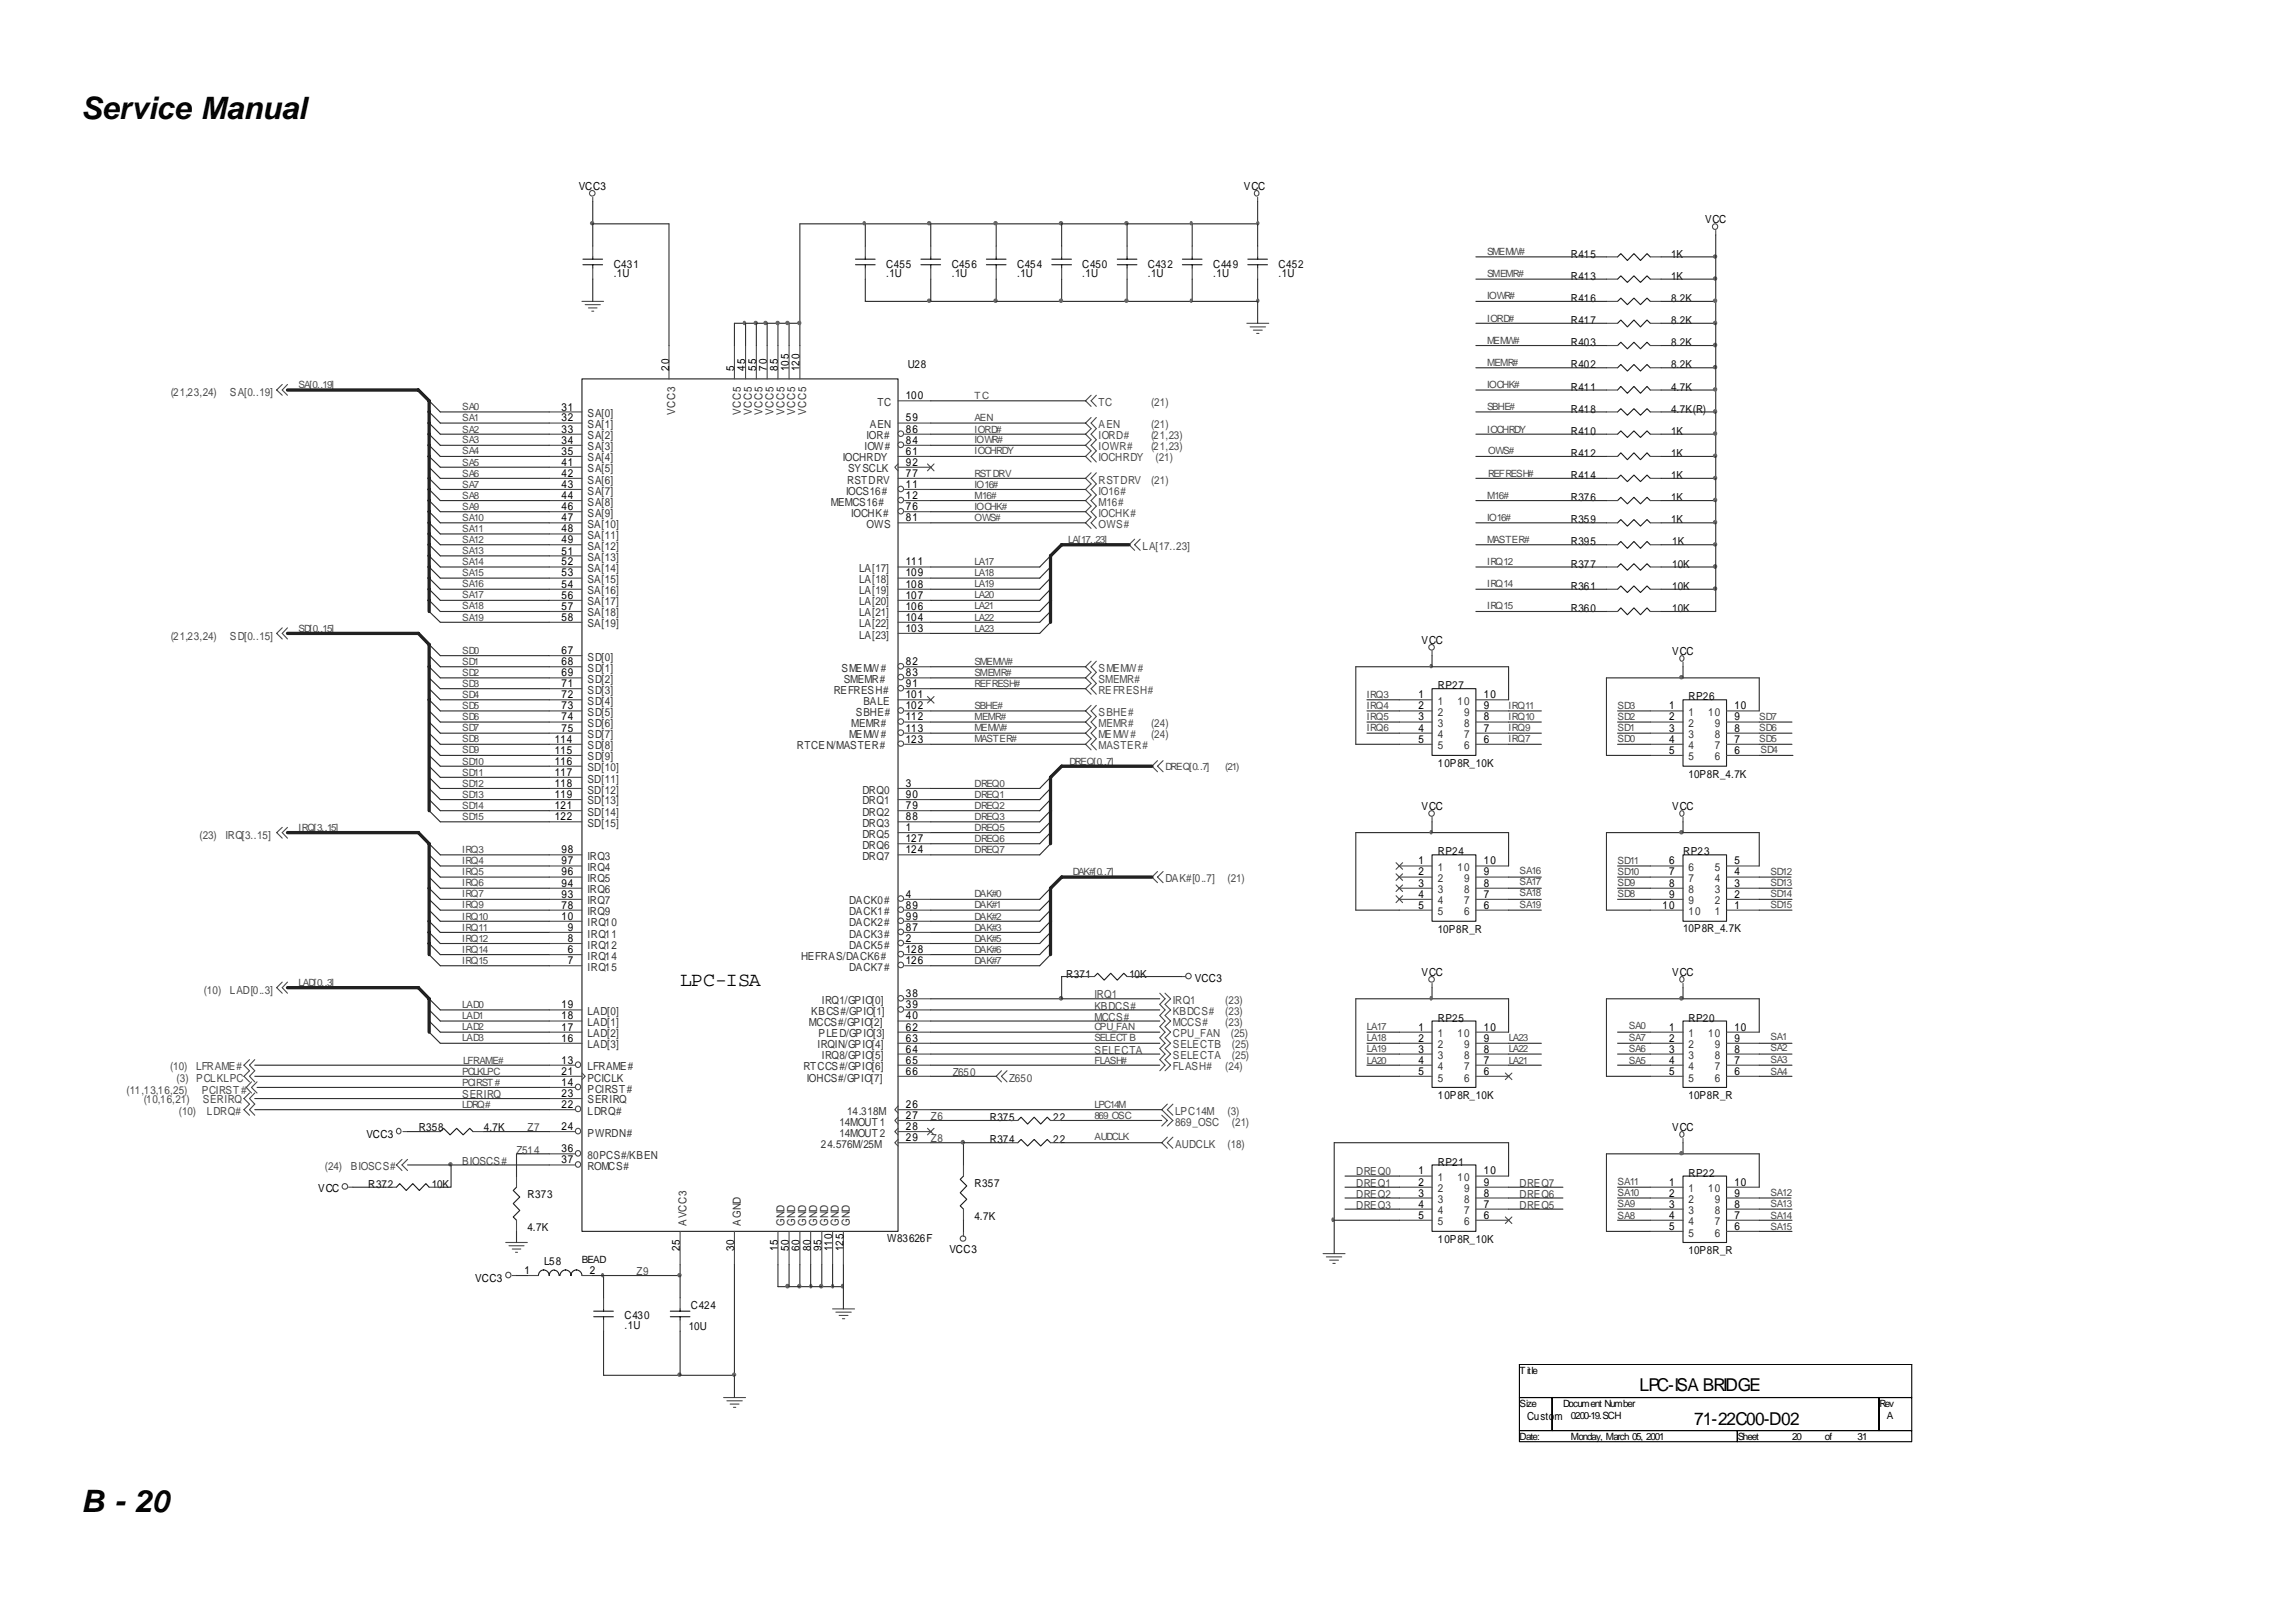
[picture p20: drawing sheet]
<svg xmlns="http://www.w3.org/2000/svg" width="297mm" height="210mm" viewBox="0 0 297 210" stroke-linecap="round" stroke-linejoin="round" font-family="sans-serif">
<defs><g id="words">
<g font-size="4">
<text x="10.5" y="15.4">Service Manual</text>
<text x="10.5" y="195.6">B - 20</text>
</g>
<text font-size="2.6" x="88" y="127.6">LPC-ISA</text>
<g font-size="2.3">
<text x="209.3" y="176.1">ÂÅ¤Ñ ¹q ¸£</text>
<text x="212.1" y="180.1">LPC-ISA BRIDGE</text>
<text x="219.2" y="184.4">71-22C00-D02</text>
</g>
<g font-size="1.4">
<text x="74.9" y="24.6">VCC3</text>
<text x="160.9" y="24.6">VCC</text>
<text x="220.6" y="28.9">VCC</text>
<text x="72.6" y="53.1">31</text>
<text x="86.6" y="48.1" transform="rotate(-90 86.6 48.1)">20</text>
<text x="95" y="48.1" transform="rotate(-90 95 48.1)">5</text>
<text x="96.4" y="48.1" transform="rotate(-90 96.4 48.1)">45</text>
<text x="97.8" y="48.1" transform="rotate(-90 97.8 48.1)">55</text>
<text x="99.2" y="48.1" transform="rotate(-90 99.2 48.1)">70</text>
<text x="100.6" y="48.1" transform="rotate(-90 100.6 48.1)">85</text>
<text x="102" y="48.1" transform="rotate(-90 102 48.1)">105</text>
<text x="103.4" y="48.1" transform="rotate(-90 103.4 48.1)">120</text>
<text x="117.2" y="51.7">100</text>
<text x="72.6" y="54.5">32</text>
<text x="72.6" y="56">33</text>
<text x="72.6" y="57.4">34</text>
<text x="72.6" y="58.9">35</text>
<text x="117.2" y="54.5">59</text>
<text x="117.2" y="56">86</text>
<text x="117.2" y="57.4">84</text>
<text x="117.2" y="58.9">61</text>
<text x="72.6" y="60.3">41</text>
<text x="72.6" y="61.7">42</text>
<text x="72.6" y="63.1">43</text>
<text x="72.6" y="64.6">44</text>
<text x="117.2" y="60.3">92</text>
<text x="117.2" y="61.7">77</text>
<text x="117.2" y="63.1">11</text>
<text x="117.2" y="64.6">12</text>
<text x="72.6" y="66">46</text>
<text x="72.6" y="67.4">47</text>
<text x="72.6" y="68.9">48</text>
<text x="72.6" y="70.3">49</text>
<text x="72.6" y="71.8">51</text>
<text x="117.2" y="66">76</text>
<text x="117.2" y="67.4">81</text>
<text x="72.6" y="73.2">52</text>
<text x="72.6" y="74.6">53</text>
<text x="72.6" y="76">54</text>
<text x="72.6" y="77.5">56</text>
<text x="117.2" y="73.2">111</text>
<text x="117.2" y="74.6">109</text>
<text x="117.2" y="76">108</text>
<text x="117.2" y="77.5">107</text>
<text x="72.6" y="78.9">57</text>
<text x="72.6" y="80.4">58</text>
<text x="117.2" y="78.9">106</text>
<text x="117.2" y="80.4">104</text>
<text x="117.2" y="81.8">103</text>
<text x="183.9" y="83.4">VCC</text>
<text x="72.6" y="84.6">67</text>
<text x="72.6" y="86.1">68</text>
<text x="72.6" y="87.5">69</text>
<text x="72.6" y="88.9">71</text>
<text x="117.2" y="86.1">82</text>
<text x="117.2" y="87.5">83</text>
<text x="117.2" y="88.9">91</text>
<text x="216.3" y="84.8">VCC</text>
<text x="72.6" y="90.4">72</text>
<text x="72.6" y="91.8">73</text>
<text x="72.6" y="93.2">74</text>
<text x="72.6" y="94.7">75</text>
<text x="117.2" y="90.4">101</text>
<text x="117.2" y="91.8">102</text>
<text x="117.2" y="93.2">112</text>
<text x="117.2" y="94.7">113</text>
<text x="183.5" y="90.4">1</text>
<text x="183.5" y="91.8">2</text>
<text x="183.5" y="93.2">3</text>
<text x="183.5" y="94.7">4</text>
<text x="192" y="90.4">10</text>
<text x="192" y="91.8">9</text>
<text x="192" y="93.2">8</text>
<text x="192" y="94.7">7</text>
<text x="215.9" y="91.8">1</text>
<text x="215.9" y="93.2">2</text>
<text x="215.9" y="94.7">3</text>
<text x="224.4" y="91.8">10</text>
<text x="224.4" y="93.2">9</text>
<text x="224.4" y="94.7">8</text>
<text x="71.8" y="96.1">114</text>
<text x="71.8" y="97.5">115</text>
<text x="71.8" y="99">116</text>
<text x="71.8" y="100.4">117</text>
<text x="71.8" y="101.8">118</text>
<text x="117.2" y="96.1">123</text>
<text x="117.2" y="101.8">3</text>
<text x="183.5" y="96.1">5</text>
<text x="192" y="96.1">6</text>
<text x="215.9" y="96.1">4</text>
<text x="215.9" y="97.5">5</text>
<text x="224.4" y="96.1">7</text>
<text x="224.4" y="97.5">6</text>
<text x="71.8" y="103.3">119</text>
<text x="71.8" y="104.7">121</text>
<text x="71.8" y="106.1">122</text>
<text x="117.2" y="103.3">90</text>
<text x="117.2" y="104.7">79</text>
<text x="117.2" y="106.1">88</text>
<text x="117.2" y="107.6">1</text>
<text x="183.9" y="104.8">VCC</text>
<text x="216.3" y="104.8">VCC</text>
<text x="72.6" y="110.4">98</text>
<text x="72.6" y="111.9">97</text>
<text x="72.6" y="113.3">96</text>
<text x="117.2" y="109">127</text>
<text x="117.2" y="110.4">124</text>
<text x="183.5" y="111.9">1</text>
<text x="183.5" y="113.3">2</text>
<text x="192" y="111.9">10</text>
<text x="192" y="113.3">9</text>
<text x="215.9" y="113.3">7</text>
<text x="215.9" y="111.9">6</text>
<text x="224.4" y="113.3">4</text>
<text x="224.4" y="111.9">5</text>
<text x="72.6" y="114.7">94</text>
<text x="72.6" y="116.2">93</text>
<text x="72.6" y="117.6">78</text>
<text x="72.6" y="119">10</text>
<text x="117.2" y="116.2">4</text>
<text x="117.2" y="117.6">89</text>
<text x="117.2" y="119">99</text>
<text x="183.5" y="114.7">3</text>
<text x="183.5" y="116.2">4</text>
<text x="183.5" y="117.6">5</text>
<text x="192" y="114.7">8</text>
<text x="192" y="116.2">7</text>
<text x="192" y="117.6">6</text>
<text x="215.1" y="117.6">10</text>
<text x="215.9" y="116.2">9</text>
<text x="215.9" y="114.7">8</text>
<text x="224.4" y="117.6">1</text>
<text x="224.4" y="116.2">2</text>
<text x="224.4" y="114.7">3</text>
<text x="73.5" y="120.4">9</text>
<text x="73.5" y="121.9">8</text>
<text x="73.5" y="123.3">6</text>
<text x="73.5" y="124.8">7</text>
<text x="117.2" y="120.4">87</text>
<text x="117.2" y="121.9">2</text>
<text x="117.2" y="123.3">128</text>
<text x="117.2" y="124.8">126</text>
<text x="72.6" y="130.5">19</text>
<text x="72.6" y="131.9">18</text>
<text x="117.2" y="131.9">40</text>
<text x="117.2" y="130.5">39</text>
<text x="117.2" y="129">38</text>
<text x="154.6" y="127">VCC3</text>
<text x="183.9" y="126.3">VCC</text>
<text x="216.3" y="126.3">VCC</text>
<text x="72.6" y="133.4">17</text>
<text x="72.6" y="134.8">16</text>
<text x="72.6" y="137.7">13</text>
<text x="117.2" y="133.4">62</text>
<text x="117.2" y="134.8">63</text>
<text x="117.2" y="136.2">64</text>
<text x="117.2" y="137.7">65</text>
<text x="183.5" y="133.4">1</text>
<text x="183.5" y="134.8">2</text>
<text x="183.5" y="136.2">3</text>
<text x="183.5" y="137.7">4</text>
<text x="192" y="133.4">10</text>
<text x="192" y="134.8">9</text>
<text x="192" y="136.2">8</text>
<text x="192" y="137.7">7</text>
<text x="215.9" y="133.4">1</text>
<text x="215.9" y="134.8">2</text>
<text x="215.9" y="136.2">3</text>
<text x="215.9" y="137.7">4</text>
<text x="224.4" y="133.4">10</text>
<text x="224.4" y="134.8">9</text>
<text x="224.4" y="136.2">8</text>
<text x="224.4" y="137.7">7</text>
<text x="72.6" y="139.1">21</text>
<text x="72.6" y="140.5">14</text>
<text x="72.6" y="142">23</text>
<text x="72.6" y="143.4">22</text>
<text x="117.2" y="143.4">26</text>
<text x="117.2" y="139.1">66</text>
<text x="183.5" y="139.1">5</text>
<text x="192" y="139.1">6</text>
<text x="215.9" y="139.1">5</text>
<text x="224.4" y="139.1">6</text>
<text x="47.4" y="147.2">VCC3</text>
<text x="72.6" y="146.3">24</text>
<text x="72.6" y="149.1">36</text>
<text x="117.2" y="147.7">29</text>
<text x="117.2" y="146.3">28</text>
<text x="117.2" y="144.8">27</text>
<text x="216.3" y="146.4">VCC</text>
<text x="41.2" y="154.3">VCC</text>
<text x="72.6" y="150.5">37</text>
<text x="183.5" y="152">1</text>
<text x="183.5" y="153.4">2</text>
<text x="183.5" y="154.9">3</text>
<text x="192" y="152">10</text>
<text x="192" y="153.4">9</text>
<text x="192" y="154.9">8</text>
<text x="215.9" y="153.4">1</text>
<text x="215.9" y="154.9">2</text>
<text x="224.4" y="153.4">10</text>
<text x="224.4" y="154.9">9</text>
<text x="87.9" y="161.9" transform="rotate(-90 87.9 161.9)">25</text>
<text x="95" y="161.9" transform="rotate(-90 95 161.9)">30</text>
<text x="100.6" y="161.9" transform="rotate(-90 100.6 161.9)">15</text>
<text x="102" y="161.9" transform="rotate(-90 102 161.9)">50</text>
<text x="103.4" y="161.9" transform="rotate(-90 103.4 161.9)">60</text>
<text x="104.9" y="161.9" transform="rotate(-90 104.9 161.9)">80</text>
<text x="106.3" y="161.9" transform="rotate(-90 106.3 161.9)">95</text>
<text x="107.7" y="161.9" transform="rotate(-90 107.7 161.9)">110</text>
<text x="109.1" y="161.9" transform="rotate(-90 109.1 161.9)">125</text>
<text x="183.5" y="156.3">4</text>
<text x="183.5" y="157.7">5</text>
<text x="192" y="156.3">7</text>
<text x="192" y="157.7">6</text>
<text x="215.9" y="156.3">3</text>
<text x="215.9" y="157.7">4</text>
<text x="215.9" y="159.1">5</text>
<text x="224.4" y="156.3">8</text>
<text x="224.4" y="157.7">7</text>
<text x="224.4" y="159.1">6</text>
<text x="61.5" y="165.9">VCC3</text>
<text x="67.8" y="164.9">1</text>
<text x="76.3" y="164.9">2</text>
<text x="122.8" y="162.1">VCC3</text>
<text x="197.6" y="183.8">Custom</text>
</g>
<g font-size="1.4" fill="#0d0d0d">
<text x="79.4" y="34.6">C431</text>
<text x="79.4" y="35.9">.1U</text>
<text x="114.7" y="34.6">C455</text>
<text x="114.7" y="35.9">.1U</text>
<text x="123.1" y="34.6">C456</text>
<text x="123.1" y="35.9">.1U</text>
<text x="131.6" y="34.6">C454</text>
<text x="131.6" y="35.9">.1U</text>
<text x="140" y="34.6">C450</text>
<text x="140" y="35.9">.1U</text>
<text x="148.5" y="34.6">C432</text>
<text x="148.5" y="35.9">.1U</text>
<text x="157" y="34.6">C449</text>
<text x="157" y="35.9">.1U</text>
<text x="165.4" y="34.6">C452</text>
<text x="165.4" y="35.9">.1U</text>
<text x="203.2" y="33.3">R415</text>
<text x="216.2" y="33.3">1K</text>
<text x="203.2" y="36.2">R413</text>
<text x="203.2" y="39.1">R416</text>
<text x="203.2" y="42">R417</text>
<text x="216.2" y="36.2">1K</text>
<text x="216.2" y="39.1">8.2K</text>
<text x="216.2" y="42">8.2K</text>
<text x="117.5" y="47.7">U28</text>
<text x="203.2" y="44.8">R403</text>
<text x="203.2" y="47.7">R402</text>
<text x="216.2" y="44.8">8.2K</text>
<text x="216.2" y="47.7">8.2K</text>
<text x="203.2" y="50.6">R411</text>
<text x="203.2" y="53.4">R418</text>
<text x="216.2" y="50.6">4.7K</text>
<text x="216.2" y="53.4">4.7K(R)</text>
<text x="203.2" y="56.3">R410</text>
<text x="203.2" y="59.1">R412</text>
<text x="216.2" y="56.3">1K</text>
<text x="216.2" y="59.1">1K</text>
<text x="203.2" y="62">R414</text>
<text x="203.2" y="64.9">R376</text>
<text x="216.2" y="62">1K</text>
<text x="216.2" y="64.9">1K</text>
<text x="203.2" y="67.7">R359</text>
<text x="203.2" y="70.6">R395</text>
<text x="216.2" y="67.7">1K</text>
<text x="216.3" y="70.6">1K</text>
<text x="203.2" y="73.5">R377</text>
<text x="203.2" y="76.3">R361</text>
<text x="216.3" y="73.5">10K</text>
<text x="216.3" y="76.3">10K</text>
<text x="203.2" y="79.2">R360</text>
<text x="216.3" y="79.2">10K</text>
<text x="186" y="89.2">RP27</text>
<text x="218.5" y="90.6">RP26</text>
<text x="186" y="99.2">10P8R_10K</text>
<text x="218.5" y="100.7">10P8R_4.7K</text>
<text x="186" y="110.7">RP24</text>
<text x="217.7" y="110.6">RP23</text>
<text x="186" y="120.7">10P8R_R</text>
<text x="217.7" y="120.6">10P8R_4.7K</text>
<text x="137.9" y="126.5">R371</text>
<text x="146.1" y="126.5">10K</text>
<text x="186" y="132.2">RP25</text>
<text x="218.5" y="132.2">RP20</text>
<text x="186" y="142.2">10P8R_10K</text>
<text x="218.5" y="142.2">10P8R_R</text>
<text x="54.2" y="146.4">R358</text>
<text x="62.6" y="146.4">4.7K</text>
<text x="128" y="145.1">R375</text>
<text x="128" y="148">R374</text>
<text x="136.3" y="145.1">22</text>
<text x="136.3" y="148">22</text>
<text x="47.6" y="153.7">R372</text>
<text x="55.9" y="153.7">10K</text>
<text x="68.3" y="155">R373</text>
<text x="126.1" y="153.6">R357</text>
<text x="186" y="150.8">RP21</text>
<text x="218.5" y="152.3">RP22</text>
<text x="68.3" y="159.3">4.7K</text>
<text x="114.8" y="160.7">W83626F</text>
<text x="126.1" y="157.9">4.7K</text>
<text x="186" y="160.9">10P8R_10K</text>
<text x="70.4" y="163.8">L58</text>
<text x="218.5" y="162.3">10P8R_R</text>
<text x="80.8" y="170.7">C430</text>
<text x="80.8" y="172">.1U</text>
<text x="89.1" y="172.2">10U</text>
<text x="89.4" y="169.3">C424</text>
</g>
<g font-size="1.4" fill="#4a4a4a">
<text x="22.1" y="51.3">(21,23,24)</text>
<text x="29.7" y="51.3">SA[0..19]</text>
<text x="142.1" y="52.5">TC</text>
<text x="148.9" y="52.5">(21)</text>
<text x="142.1" y="58.3">IOWR#</text>
<text x="142.1" y="55.4">AEN</text>
<text x="142.1" y="59.7">IOCHRDY</text>
<text x="142.1" y="56.9">IORD#</text>
<text x="148.9" y="55.4">(21)</text>
<text x="148.9" y="56.9">(21,23)</text>
<text x="148.9" y="58.3">(21,23)</text>
<text x="149.5" y="59.7">(21)</text>
<text x="142.1" y="62.6">RSTDRV</text>
<text x="142.1" y="65.5">M16#</text>
<text x="142.1" y="64">IO16#</text>
<text x="148.9" y="62.6">(21)</text>
<text x="142.1" y="66.9">IOCHK#</text>
<text x="142.1" y="68.3">OWS#</text>
<text x="147.8" y="71.2">LA[17..23]</text>
<text x="22.1" y="82.8">(21,23,24)</text>
<text x="29.7" y="82.8">SD[0..15]</text>
<text x="142.1" y="89.8">REFRESH#</text>
<text x="142.1" y="88.4">SMEMR#</text>
<text x="142.1" y="86.9">SMEMW#</text>
<text x="142.1" y="95.5">MEMW#</text>
<text x="142.1" y="94.1">MEMR#</text>
<text x="142.1" y="92.7">SBHE#</text>
<text x="148.9" y="95.5">(24)</text>
<text x="148.9" y="94.1">(24)</text>
<text x="142.1" y="97">MASTER#</text>
<text x="25.8" y="108.5">(23)</text>
<text x="29.2" y="108.5">IRQ[3..15]</text>
<text x="150.8" y="114.1">DAK#[0..7]</text>
<text x="158.8" y="114.1">(21)</text>
<text x="26.4" y="128.6">(10)</text>
<text x="29.7" y="128.6">LAD[0..3]</text>
<text x="141.6" y="129.2">IRQ1</text>
<text x="141.6" y="130.6">KBDCS#</text>
<text x="151.7" y="129.9">IRQ1</text>
<text x="151.7" y="131.4">KBDCS#</text>
<text x="158.5" y="129.9">(23)</text>
<text x="158.5" y="131.4">(23)</text>
<text x="141.6" y="132.1">MCCS#</text>
<text x="141.6" y="136.4">SELECTA</text>
<text x="151.7" y="132.8">MCCS#</text>
<text x="151.7" y="135.6">SELECTB</text>
<text x="151.7" y="134.2">CPU_FAN</text>
<text x="151.7" y="137.1">SELECTA</text>
<text x="158.5" y="132.8">(23)</text>
<text x="159.2" y="134.2">(25)</text>
<text x="159.4" y="135.6">(25)</text>
<text x="159.4" y="137.1">(25)</text>
<text x="16.4" y="141.5">(11,13,16,25)</text>
<text x="18.6" y="142.8">(10,16,21)</text>
<text x="22" y="138.5">(10)</text>
<text x="22.8" y="140">(3) PCLKLPC</text>
<text x="25.4" y="138.5">LFRAME#</text>
<text x="26.1" y="141.5">PCIRST#</text>
<text x="26.2" y="142.8">SERIRQ</text>
<text x="59.8" y="142.1">SERIRQ</text>
<text x="123.3" y="139.2">Z650</text>
<text x="130.6" y="140">Z650</text>
<text x="151.7" y="138.5">FLASH#</text>
<text x="158.5" y="138.5">(24)</text>
<text x="23.1" y="144.2">(10)</text>
<text x="26.8" y="144.2">LDRQ#</text>
<text x="66.8" y="149.3">Z514</text>
<text x="68.3" y="146.4">Z7</text>
<text x="120.4" y="147.8">Z8</text>
<text x="120.4" y="145">Z6</text>
<text x="152" y="145.7">869_OSC</text>
<text x="152" y="144.2">LPC14M</text>
<text x="152" y="148.6">AUDCLK</text>
<text x="158.8" y="144.2">(3)</text>
<text x="158.8" y="148.6">(18)</text>
<text x="159.4" y="145.7">(21)</text>
<text x="42" y="151.4">(24)</text>
<text x="45.4" y="151.4">BIOSCS#</text>
<text x="59.8" y="150.7">BIOSCS#</text>
<text x="175.5" y="152.1">DREQ0</text>
<text x="175.5" y="153.6">DREQ1</text>
<text x="175.5" y="155">DREQ2</text>
<text x="196.6" y="153.6">DREQ7</text>
<text x="196.6" y="155">DREQ6</text>
<text x="175.5" y="156.4">DREQ3</text>
<text x="196.6" y="156.4">DREQ5</text>
<text x="82.4" y="165">Z9</text>
</g>
<g font-size="1.4" fill="#343434">
<text x="76" y="54">SA[0]</text>
<text x="87.4" y="53.6" transform="rotate(-90 87.4 53.6)">VCC3</text>
<text x="95.8" y="53.6" transform="rotate(-90 95.8 53.6)">VCC5</text>
<text x="97.3" y="53.6" transform="rotate(-90 97.3 53.6)">VCC5</text>
<text x="98.7" y="53.6" transform="rotate(-90 98.7 53.6)">VCC5</text>
<text x="100.1" y="53.6" transform="rotate(-90 100.1 53.6)">VCC5</text>
<text x="101.5" y="53.6" transform="rotate(-90 101.5 53.6)">VCC5</text>
<text x="102.9" y="53.6" transform="rotate(-90 102.9 53.6)">VCC5</text>
<text x="104.3" y="53.6" transform="rotate(-90 104.3 53.6)">VCC5</text>
<text x="113.5" y="52.5">TC</text>
<text x="76" y="55.4">SA[1]</text>
<text x="76" y="56.9">SA[2]</text>
<text x="76" y="58.3">SA[3]</text>
<text x="76" y="59.7">SA[4]</text>
<text x="109" y="59.7">IOCHRDY</text>
<text x="111.8" y="58.3">IOW#</text>
<text x="112.1" y="56.9">IOR#</text>
<text x="112.5" y="55.4">AEN</text>
<text x="76" y="61.1">SA[5]</text>
<text x="76" y="62.6">SA[6]</text>
<text x="76" y="64">SA[7]</text>
<text x="76" y="65.5">SA[8]</text>
<text x="107.5" y="65.5">MEMCS16#</text>
<text x="109.5" y="64">IOCS16#</text>
<text x="109.6" y="62.6">RSTDRV</text>
<text x="109.7" y="61.1">SYSCLK</text>
<text x="76" y="66.9">SA[9]</text>
<text x="76" y="68.3">SA[10]</text>
<text x="76" y="69.7">SA[11]</text>
<text x="76" y="71.2">SA[12]</text>
<text x="110.1" y="66.9">IOCHK#</text>
<text x="112.1" y="68.3">OWS</text>
<text x="76" y="72.6">SA[13]</text>
<text x="76" y="74">SA[14]</text>
<text x="76" y="75.5">SA[15]</text>
<text x="76" y="76.9">SA[16]</text>
<text x="111.1" y="74">LA[17]</text>
<text x="111.1" y="75.5">LA[18]</text>
<text x="111.1" y="76.9">LA[19]</text>
<text x="76" y="78.3">SA[17]</text>
<text x="76" y="79.8">SA[18]</text>
<text x="76" y="81.2">SA[19]</text>
<text x="111.1" y="78.3">LA[20]</text>
<text x="111.1" y="79.8">LA[21]</text>
<text x="111.1" y="81.2">LA[22]</text>
<text x="111.1" y="82.6">LA[23]</text>
<text x="76" y="85.5">SD[0]</text>
<text x="76" y="86.9">SD[1]</text>
<text x="76" y="88.4">SD[2]</text>
<text x="76" y="89.8">SD[3]</text>
<text x="107.9" y="89.8">REFRESH#</text>
<text x="108.9" y="86.9">SMEMW#</text>
<text x="109.2" y="88.4">SMEMR#</text>
<text x="76" y="91.2">SD[4]</text>
<text x="76" y="92.7">SD[5]</text>
<text x="76" y="94.1">SD[6]</text>
<text x="76" y="95.5">SD[7]</text>
<text x="109.9" y="95.5">MEMW#</text>
<text x="110.1" y="94.1">MEMR#</text>
<text x="110.7" y="92.7">SBHE#</text>
<text x="111.7" y="91.2">BALE</text>
<text x="186" y="91.2">1</text>
<text x="186" y="92.7">2</text>
<text x="186" y="94.1">3</text>
<text x="186" y="95.5">4</text>
<text x="188.6" y="91.2">10</text>
<text x="189.4" y="92.7">9</text>
<text x="189.4" y="94.1">8</text>
<text x="189.4" y="95.5">7</text>
<text x="218.5" y="92.7">1</text>
<text x="218.5" y="94.1">2</text>
<text x="218.5" y="95.5">3</text>
<text x="221" y="92.7">10</text>
<text x="221.8" y="94.1">9</text>
<text x="221.8" y="95.5">8</text>
<text x="76" y="97">SD[8]</text>
<text x="76" y="98.4">SD[9]</text>
<text x="76" y="99.8">SD[10]</text>
<text x="76" y="101.3">SD[11]</text>
<text x="103.1" y="97">RTCEN/MASTER#</text>
<text x="186" y="97">5</text>
<text x="189.4" y="97">6</text>
<text x="218.5" y="97">4</text>
<text x="218.5" y="98.4">5</text>
<text x="221.8" y="97">7</text>
<text x="221.8" y="98.4">6</text>
<text x="76" y="102.7">SD[12]</text>
<text x="76" y="104.1">SD[13]</text>
<text x="76" y="105.5">SD[14]</text>
<text x="76" y="107">SD[15]</text>
<text x="111.6" y="102.7">DRQ0</text>
<text x="111.6" y="104.1">DRQ1</text>
<text x="111.6" y="105.5">DRQ2</text>
<text x="111.6" y="107">DRQ3</text>
<text x="76" y="111.3">IRQ3</text>
<text x="76" y="112.7">IRQ4</text>
<text x="111.6" y="108.4">DRQ5</text>
<text x="111.6" y="109.9">DRQ6</text>
<text x="111.6" y="111.3">DRQ7</text>
<text x="186" y="112.7">1</text>
<text x="188.6" y="112.7">10</text>
<text x="218.5" y="112.7">6</text>
<text x="221.8" y="112.7">5</text>
<text x="76" y="114.1">IRQ5</text>
<text x="76" y="115.6">IRQ6</text>
<text x="76" y="117">IRQ7</text>
<text x="76" y="118.5">IRQ9</text>
<text x="76" y="119.9">IRQ10</text>
<text x="109.9" y="117">DACK0#</text>
<text x="109.9" y="118.5">DACK1#</text>
<text x="109.9" y="119.9">DACK2#</text>
<text x="186" y="114.1">2</text>
<text x="186" y="115.6">3</text>
<text x="186" y="117">4</text>
<text x="186" y="118.5">5</text>
<text x="189.4" y="114.1">9</text>
<text x="189.4" y="115.6">8</text>
<text x="189.4" y="117">7</text>
<text x="189.4" y="118.5">6</text>
<text x="218.5" y="118.5">10</text>
<text x="218.5" y="117">9</text>
<text x="218.5" y="115.6">8</text>
<text x="218.5" y="114.1">7</text>
<text x="221.8" y="118.5">1</text>
<text x="221.8" y="117">2</text>
<text x="221.8" y="115.6">3</text>
<text x="221.8" y="114.1">4</text>
<text x="76" y="121.3">IRQ11</text>
<text x="76" y="122.8">IRQ12</text>
<text x="76" y="124.2">IRQ14</text>
<text x="76" y="125.6">IRQ15</text>
<text x="103.7" y="124.2">HEFRAS/DACK6#</text>
<text x="109.9" y="121.3">DACK3#</text>
<text x="109.9" y="122.8">DACK5#</text>
<text x="109.9" y="125.6">DACK7#</text>
<text x="76" y="131.4">LAD[0]</text>
<text x="104.9" y="131.4">KBCS#/GPIO[1]</text>
<text x="106.3" y="129.9">IRQ1/GPIO[0]</text>
<text x="76" y="132.8">LAD[1]</text>
<text x="76" y="134.2">LAD[2]</text>
<text x="76" y="135.6">LAD[3]</text>
<text x="104.6" y="132.8">MCCS#/GPIO[2]</text>
<text x="105.8" y="135.6">IRQIN/GPIO[4]</text>
<text x="105.9" y="134.2">PLED/GPIO[3]</text>
<text x="106.3" y="137.1">IRQ8/GPIO[5]</text>
<text x="186" y="134.2">1</text>
<text x="186" y="135.6">2</text>
<text x="186" y="137.1">3</text>
<text x="188.6" y="134.2">10</text>
<text x="189.4" y="135.6">9</text>
<text x="189.4" y="137.1">8</text>
<text x="218.5" y="134.2">1</text>
<text x="218.5" y="135.6">2</text>
<text x="218.5" y="137.1">3</text>
<text x="221" y="134.2">10</text>
<text x="221.8" y="135.6">9</text>
<text x="221.8" y="137.1">8</text>
<text x="76" y="138.5">LFRAME#</text>
<text x="76" y="140">PCICLK</text>
<text x="76" y="141.4">PCIRST#</text>
<text x="76" y="142.8">SERIRQ</text>
<text x="104" y="138.5">RTCCS#/GPIO[6]</text>
<text x="104.4" y="140">IOHCS#/GPIO[7]</text>
<text x="186" y="138.5">4</text>
<text x="186" y="140">5</text>
<text x="189.4" y="138.5">7</text>
<text x="189.4" y="140">6</text>
<text x="218.5" y="138.5">4</text>
<text x="218.5" y="140">5</text>
<text x="221.8" y="138.5">7</text>
<text x="221.8" y="140">6</text>
<text x="76" y="144.2">LDRQ#</text>
<text x="76" y="147.1">PWRDN#</text>
<text x="76" y="150">80PCS#/KBEN</text>
<text x="106.2" y="148.6">24.576M/25M</text>
<text x="108.6" y="147.1">14MOUT2</text>
<text x="108.6" y="145.7">14MOUT1</text>
<text x="109.6" y="144.2">14.318M</text>
<text x="76" y="151.4">ROMCS#</text>
<text x="186" y="152.8">1</text>
<text x="186" y="154.3">2</text>
<text x="186" y="155.7">3</text>
<text x="188.6" y="152.8">10</text>
<text x="189.4" y="154.3">9</text>
<text x="189.4" y="155.7">8</text>
<text x="218.5" y="154.3">1</text>
<text x="218.5" y="155.7">2</text>
<text x="221" y="154.3">10</text>
<text x="221.8" y="155.7">9</text>
<text x="88.8" y="158.7" transform="rotate(-90 88.8 158.7)">AVCC3</text>
<text x="95.8" y="158.7" transform="rotate(-90 95.8 158.7)">AGND</text>
<text x="101.5" y="158.7" transform="rotate(-90 101.5 158.7)">GND</text>
<text x="102.9" y="158.7" transform="rotate(-90 102.9 158.7)">GND</text>
<text x="104.3" y="158.7" transform="rotate(-90 104.3 158.7)">GND</text>
<text x="105.7" y="158.7" transform="rotate(-90 105.7 158.7)">GND</text>
<text x="107.1" y="158.7" transform="rotate(-90 107.1 158.7)">GND</text>
<text x="108.5" y="158.7" transform="rotate(-90 108.5 158.7)">GND</text>
<text x="110" y="158.7" transform="rotate(-90 110 158.7)">GND</text>
<text x="186" y="157.1">4</text>
<text x="186" y="158.6">5</text>
<text x="189.4" y="157.1">7</text>
<text x="189.4" y="158.6">6</text>
<text x="218.5" y="157.1">3</text>
<text x="218.5" y="158.6">4</text>
<text x="218.5" y="160">5</text>
<text x="221.8" y="157.1">8</text>
<text x="221.8" y="158.6">7</text>
<text x="221.8" y="160">6</text>
</g>
<g font-size="1.3" fill="#4a4a4a">
<text x="192.4" y="33">SMEMW#</text>
<text x="192.4" y="35.9">SMEMR#</text>
<text x="192.4" y="38.7">IOWR#</text>
<text x="192.4" y="41.6">IORD#</text>
<text x="192.4" y="44.5">MEMW#</text>
<text x="192.4" y="47.4">MEMR#</text>
<text x="38.6" y="50.2">SA[0..19]</text>
<text x="59.8" y="53.1">SA0</text>
<text x="126.1" y="51.7">TC</text>
<text x="192.4" y="50.2">IOCHK#</text>
<text x="192.4" y="53.1">SBHE#</text>
<text x="59.8" y="57.4">SA3</text>
<text x="59.8" y="58.8">SA4</text>
<text x="59.8" y="56">SA2</text>
<text x="59.8" y="54.5">SA1</text>
<text x="126.1" y="57.4">IOWR#</text>
<text x="126.1" y="54.5">AEN</text>
<text x="126.1" y="56">IORD#</text>
<text x="126.1" y="58.8">IOCHRDY</text>
<text x="192.4" y="56">IOCHRDY</text>
<text x="192.5" y="58.8">OWS#</text>
<text x="59.8" y="60.2">SA5</text>
<text x="59.8" y="64.6">SA8</text>
<text x="59.8" y="61.7">SA6</text>
<text x="59.8" y="63.1">SA7</text>
<text x="126.1" y="63.1">IO16#</text>
<text x="126.1" y="61.7">RSTDRV</text>
<text x="126.1" y="64.6">M16#</text>
<text x="192.4" y="64.6">M16#</text>
<text x="192.5" y="61.7">REFRESH#</text>
<text x="59.8" y="68.8">SA11</text>
<text x="59.8" y="67.4">SA10</text>
<text x="59.8" y="66">SA9</text>
<text x="59.8" y="71.7">SA13</text>
<text x="59.8" y="70.3">SA12</text>
<text x="126.1" y="66">IOCHK#</text>
<text x="126.1" y="67.4">OWS#</text>
<text x="138.2" y="70.3">LA[17..23]</text>
<text x="192.4" y="67.4">IO16#</text>
<text x="192.4" y="70.3">MASTER#</text>
<text x="59.8" y="73.2">SA14</text>
<text x="59.8" y="74.6">SA15</text>
<text x="59.8" y="76">SA16</text>
<text x="59.8" y="77.4">SA17</text>
<text x="126.1" y="76">LA19</text>
<text x="126.1" y="74.6">LA18</text>
<text x="126.1" y="73.2">LA17</text>
<text x="126.1" y="77.4">LA20</text>
<text x="192.4" y="76">IRQ14</text>
<text x="192.4" y="73.2">IRQ12</text>
<text x="38.6" y="81.8">SD[0..15]</text>
<text x="59.8" y="80.3">SA19</text>
<text x="59.8" y="78.9">SA18</text>
<text x="126.1" y="81.8">LA23</text>
<text x="126.1" y="78.9">LA21</text>
<text x="126.1" y="80.3">LA22</text>
<text x="192.4" y="78.9">IRQ15</text>
<text x="59.8" y="84.6">SD0</text>
<text x="59.8" y="86">SD1</text>
<text x="59.8" y="87.5">SD2</text>
<text x="59.8" y="88.9">SD3</text>
<text x="126.1" y="86">SMEMW#</text>
<text x="126.1" y="87.5">SMEMR#</text>
<text x="126.1" y="88.9">REFRESH#</text>
<text x="59.8" y="94.6">SD7</text>
<text x="59.8" y="90.3">SD4</text>
<text x="59.8" y="91.8">SD5</text>
<text x="59.8" y="93.2">SD6</text>
<text x="126.1" y="94.6">MEMW#</text>
<text x="126.1" y="91.8">SBHE#</text>
<text x="126.1" y="93.2">MEMR#</text>
<text x="176.8" y="94.6">IRQ6</text>
<text x="176.8" y="93.2">IRQ5</text>
<text x="176.8" y="91.8">IRQ4</text>
<text x="176.8" y="90.3">IRQ3</text>
<text x="195.2" y="93.2">IRQ10</text>
<text x="195.2" y="91.8">IRQ11</text>
<text x="195.2" y="94.6">IRQ9</text>
<text x="209.3" y="93.2">SD2</text>
<text x="209.3" y="94.6">SD1</text>
<text x="209.3" y="91.8">SD3</text>
<text x="227.6" y="93.2">SD7</text>
<text x="227.6" y="94.6">SD6</text>
<text x="59.8" y="96.1">SD8</text>
<text x="59.8" y="100.4">SD11</text>
<text x="59.8" y="97.5">SD9</text>
<text x="59.8" y="101.8">SD12</text>
<text x="59.8" y="98.9">SD10</text>
<text x="126.1" y="96.1">MASTER#</text>
<text x="126.1" y="101.8">DREQ0</text>
<text x="138.4" y="98.9">DREQ[0..7]</text>
<text x="150.8" y="99.7">DREQ[0..7]</text>
<text x="158.5" y="99.7">(21)</text>
<text x="195.2" y="96.1">IRQ7</text>
<text x="209.3" y="96.1">SD0</text>
<text x="227.6" y="96.1">SD5</text>
<text x="227.8" y="97.5">SD4</text>
<text x="38.6" y="107.5">IRQ[3..15]</text>
<text x="59.8" y="106.1">SD15</text>
<text x="59.8" y="104.7">SD14</text>
<text x="59.8" y="103.3">SD13</text>
<text x="126.1" y="103.3">DREQ1</text>
<text x="126.1" y="104.7">DREQ2</text>
<text x="126.1" y="107.5">DREQ5</text>
<text x="126.1" y="106.1">DREQ3</text>
<text x="59.8" y="113.3">IRQ5</text>
<text x="59.8" y="111.9">IRQ4</text>
<text x="59.8" y="110.4">IRQ3</text>
<text x="126.1" y="109">DREQ6</text>
<text x="126.1" y="110.4">DREQ7</text>
<text x="138.8" y="113.3">DAK#[0..7]</text>
<text x="196.6" y="113.1">SA16</text>
<text x="209.3" y="113.3">SD10</text>
<text x="209.3" y="111.9">SD11</text>
<text x="229" y="113.3">SD12</text>
<text x="59.8" y="119">IRQ10</text>
<text x="59.8" y="117.6">IRQ9</text>
<text x="59.8" y="114.7">IRQ6</text>
<text x="59.8" y="116.1">IRQ7</text>
<text x="126.1" y="117.6">DAK#1</text>
<text x="126.1" y="116.1">DAK#0</text>
<text x="126.1" y="119">DAK#2</text>
<text x="196.6" y="114.6">SA17</text>
<text x="196.6" y="116">SA18</text>
<text x="196.6" y="117.4">SA19</text>
<text x="209.3" y="114.7">SD9</text>
<text x="209.3" y="116.1">SD8</text>
<text x="229" y="116.1">SD14</text>
<text x="229" y="114.7">SD13</text>
<text x="229" y="117.6">SD15</text>
<text x="59.8" y="124.7">IRQ15</text>
<text x="59.8" y="123.3">IRQ14</text>
<text x="59.8" y="120.4">IRQ11</text>
<text x="59.8" y="121.9">IRQ12</text>
<text x="126.1" y="123.3">DAK#6</text>
<text x="126.1" y="124.7">DAK#7</text>
<text x="126.1" y="120.4">DAK#3</text>
<text x="126.1" y="121.9">DAK#5</text>
<text x="38.6" y="127.6">LAD[0..3]</text>
<text x="59.8" y="131.9">LAD1</text>
<text x="59.8" y="130.5">LAD0</text>
<text x="59.8" y="134.8">LAD3</text>
<text x="59.8" y="133.3">LAD2</text>
<text x="59.9" y="137.6">LFRAME#</text>
<text x="141.6" y="134.8">SELECT B</text>
<text x="141.6" y="133.3">CPU_FAN</text>
<text x="141.6" y="137.6">FLASH#</text>
<text x="176.8" y="134.8">LA18</text>
<text x="176.8" y="136.2">LA19</text>
<text x="176.8" y="137.6">LA20</text>
<text x="176.8" y="133.3">LA17</text>
<text x="195.2" y="136.2">LA22</text>
<text x="195.2" y="134.8">LA23</text>
<text x="195.2" y="137.6">LA21</text>
<text x="210.7" y="134.8">SA7</text>
<text x="210.7" y="137.6">SA5</text>
<text x="210.7" y="136.2">SA6</text>
<text x="210.7" y="133.2">SA0</text>
<text x="229" y="134.6">SA1</text>
<text x="229" y="136.1">SA2</text>
<text x="229" y="137.5">SA3</text>
<text x="59.8" y="139.1">PCLKLPC</text>
<text x="59.8" y="140.5">PCIRST #</text>
<text x="59.8" y="143.3">LDRQ#</text>
<text x="141.6" y="143.3">LPC14M</text>
<text x="229" y="139.1">SA4</text>
<text x="141.6" y="147.5">AUDCLK</text>
<text x="141.6" y="144.8">869_OSC</text>
<text x="209.3" y="154.8">SA10</text>
<text x="209.3" y="153.4">SA11</text>
<text x="229" y="154.8">SA12</text>
<text x="209.3" y="157.7">SA8</text>
<text x="209.3" y="156.3">SA9</text>
<text x="229" y="157.7">SA14</text>
<text x="229" y="159.1">SA15</text>
<text x="229" y="156.3">SA13</text>
</g>
<text font-size="1.3" fill="#0d0d0d" x="75.3" y="163.4">BEAD</text>
<g font-size="1.3">
<text x="196.6" y="177.8">T itle</text>
<text x="196.6" y="182">Size</text>
<text x="202.2" y="182">Document Number</text>
<text x="203.2" y="183.6">0200-19.SCH</text>
<text x="243.1" y="182">Rev</text>
<text x="244.1" y="183.6">A</text>
<text x="196.6" y="186.4">Date:</text>
<text x="203.2" y="186.4">Monday, March 05, 2001</text>
<text x="224.8" y="186.4">Sheet</text>
<text x="231.8" y="186.4">20</text>
<text x="236.1" y="186.4">of</text>
<text x="240.3" y="186.4">31</text>
</g>
</g></defs>
<path d="M196.6 173.7h50.7v2.8h-50.7zM196.6 176.5h50.7v4.4h-50.7zM196.6 180.9h4.2v4.2h-4.2zM196.6 185.1h28.2v1.5h-28.2zM200.8 180.9h42.3v4.2h-42.3zM224.8 185.1h22.5v1.5h-22.5zM243.1 180.9h4.2v4.2h-4.2z" fill="none" stroke="#000" stroke-width=".14"/>
<g fill="none" stroke="#4a4a4a" stroke-width=".14">
<path d="M75.3 39h2.8M75.7 39.4h2M76.1 39.8h1.1M76.7 25.5v.6M76.7 31.8v1.4M76.7 34.7v1.4M111.9 31.8v1.4M111.9 34.7v1.4M120.4 31.8v1.4M120.4 34.7v1.4M128.9 31.8v1.4M128.9 34.7v1.4"/>
<path d="M137.3 31.8v1.4M137.3 34.7v1.4M145.8 31.8v1.4M145.8 34.7v1.4M154.2 31.8v1.4M154.2 34.7v1.4M162.4 24.7a.33 .33 0 0 1 .5 .3 .33 .33 0 0 1-.5 .3 .4 .4 0 0 1 0-.6zM162.7 25.5v.6M162.7 31.8v1.4M162.7 34.7v1.4M222 29.8v.6M36.5 49.8l-.7 .7 .7 .7"/>
<path d="M37.2 49.8l-.7 .7 .7 .7M71.1 53.3h4.2M71.1 54.7h4.2M71.1 56.2h4.2M71.1 57.6h4.2M71.1 59.1h4.2M76.6 40.3h.2M116.2 54.7h4.2M141.2 54l-.8 .7 .8 .8-.8 .7 .8 .7-.8 .7 .8 .7-.8 .8 .8 .7M141.2 51.2l-.8 .7 .8 .7M141.8 54l-.6 .7 .6 .8-.6 .7 .6 .7-.6 .7 .6 .7-.6 .8 .6 .7M141.8 51.2l-.6 .7 .6 .7"/>
<path d="M161.3 41.8h2.8M161.7 42.3h2M162.2 42.7h1.1M162.6 43.1h.3M71.1 60.5h4.2M71.1 61.9h4.2M71.1 63.3h4.2M71.1 64.8h4.2M71.1 66.2h4.2M71.1 67.7h4.2M71.1 69.1h4.2M71.1 70.5h4.2"/>
<path d="M71.1 71.9h4.2M71.1 73.4h4.2M71.1 74.8h4.2M71.1 76.3h4.2M71.1 77.7h4.2M71.1 79.1h4.2M141.2 61.2l-.8 .7 .8 .7-.8 .7 .8 .8-.8 .7 .8 .7-.8 .7 .8 .7-.8 .8 .8 .7M141.8 61.2l-.6 .7 .6 .7-.6 .7 .6 .8-.6 .7 .6 .7-.6 .7 .6 .7-.6 .8 .6 .7M146.8 69.8l-.7 .7 .7 .7M147.5 69.8l-.7 .7 .7 .7M36.5 81.2l-.7 .8 .7 .7M37.2 81.2l-.7 .8 .7 .7"/>
<path d="M71.1 92h4.2M71.1 93.4h4.2M71.1 94.9h4.2M71.1 96.3h4.2M71.1 97.8h4.2M71.1 90.6h4.2M71.1 80.5h4.2M71.1 84.8h4.2M71.1 86.3h4.2M71.1 87.7h4.2M71.1 89.1h4.2M71.1 99.2h4.2"/>
<path d="M141.2 85.6l-.8 .7 .8 .7-.8 .7 .8 .7-.8 .7 .8 .7M141.2 91.3l-.8 .7 .8 .7-.8 .7 .8 .8-.8 .7 .8 .7-.8 .7 .8 .7M141.8 85.6l-.6 .7 .6 .7-.6 .7 .6 .7-.6 .7 .6 .7M141.8 91.3l-.6 .7 .6 .7-.6 .7 .6 .8-.6 .7 .6 .7-.6 .7 .6 .7M149.8 98.4l-.8 .8 .8 .7M150.5 98.4l-.7 .8 .7 .7M181 92h4.3M181 93.4h4.3M181 94.9h4.3M181 96.3h4.3M181 90.6h4.3M185.3 84.3v.5"/>
<path d="M190.9 92h4.3M190.9 93.4h4.3M190.9 94.9h4.3M190.9 96.3h4.3M190.9 90.6h4.3M213.5 92h4.2M213.5 93.4h4.2M213.5 94.9h4.2M213.5 96.3h4.2M213.5 97.8h4.2M217.4 84.9l.2-.1a.34 .34 0 0 1 .3 .4 .34 .34 0 0 1-.5 .3 .43 .43 0 0 1 0-.6zM217.7 85.7v.6"/>
<path d="M223.4 92h4.2M223.4 93.4h4.2M223.4 94.9h4.2M223.4 96.3h4.2M223.4 97.8h4.2M36.5 107.1l-.7 .6 .7 .8M37.2 107.1l-.7 .6 .7 .8M71.1 100.6h4.2M71.1 102h4.2M71.1 103.5h4.2M71.1 104.9h4.2M71.1 106.4h4.2"/>
<path d="M149.8 112.8l-.8 .7 .8 .7M150.5 112.8l-.7 .7 .7 .7M181 117.8h4.3M181 116.4h4.3M181 114.9h4.3M181 113.5h4.3M181 112.1h4.3M185.3 105.8v.6M190.9 117.8h4.3M190.9 116.4h4.3M190.9 114.9h4.3M190.9 113.5h4.3"/>
<path d="M190.9 112.1h4.3M213.5 117.8h4.2M213.5 116.4h4.2M213.5 114.9h4.2M213.5 113.5h4.2M213.5 112.1h4.2M217.4 105l.2-.1a.34 .34 0 0 1 .3 .4 .34 .34 0 0 1-.5 .3 .43 .43 0 0 1 0-.6zM217.7 105.8v.6M223.4 117.8h4.2M223.4 116.4h4.2M223.4 114.9h4.2M223.4 113.5h4.2"/>
<path d="M223.4 112.1h4.2M32.3 137.1l-.7 .7 .7 .8-.7 .7 .7 .7M33 137.1l-.7 .7 .7 .8-.7 .7 .7 .7M36.5 127.1l-.7 .7 .7 .7M37.2 127.1l-.7 .7 .7 .7M129.6 138.6l-.7 .7 .7 .7M130.3 138.6l-.7 .7 .7 .7M150 128.5l.7 .8-.7 .7 .7 .7-.7 .7 .7 .7-.7 .8 .7 .7-.7 .7 .7 .7-.7 .7 .7 .7-.7 .7 .7 .7-.7 .8M150.7 128.5l.7 .8-.7 .7 .7 .7-.7 .7 .7 .7-.7 .8 .7 .7-.7 .7 .7 .7-.7 .7 .7 .7-.7 .7 .7 .7-.7 .8M152.8 126.4h.6M181 133.6h4.3M181 135h4.3"/>
<path d="M181 136.4h4.3M181 137.8h4.3M181 139.3h4.3M185.3 127.3v.5M190.9 133.6h4.3M190.9 135h4.3M190.9 136.4h4.3M190.9 137.8h4.3M190.9 139.3h4.3M217.4 126.4h.2a.35 .35 0 0 1 .3 .4 .35 .35 0 0 1-.5 .3 .44 .44 0 0 1 0-.7zM217.7 127.3v.5M32.3 141.4l-.7 .8 .7 .7-.7 .7 .7 .7"/>
<path d="M32.5 140l-.6 .7 .6 .7M33 141.4l-.7 .8 .7 .7-.7 .7 .7 .7M33.3 140l-.8 .7 .8 .7M45.1 153.6h.6M49.9 153.6h1.4M51.4 146.1a.33 .33 0 0 1 .5 .3 .33 .33 0 0 1-.5 .3 .4 .4 0 0 1 0-.6zM52 150l-.7 .8 .7 .7M52.1 146.4h.6M52.7 150l-.7 .8 .7 .7M55.5 146.4h1.5M55.5 153.6h1.5M61.2 146.4h1.4"/>
<path d="M66.8 152.2v1.4M66.8 157.9v1.5M124.6 159.4v.5M130.3 145h1.4M130.3 147.9h1.4M135.9 145h1.4M135.9 147.9h1.4M150.3 144.3l.7 .7-.7 .7M151 142.9l-.7 .7 1.4 1.4-.7 .7M151 147.2l-.7 .7 .7 .7M151.7 142.9l-.7 .7 .7 .7M151.7 147.2l-.7 .7 .7 .7"/>
<path d="M181 153.6h4.3M181 155h4.3M181 156.5h4.3M181 157.9h4.3M181 152.2h4.3M190.9 153.6h4.3M190.9 155h4.3M190.9 156.5h4.3M190.9 157.9h4.3M190.9 152.2h4.3M213.5 153.6h4.2M213.5 155h4.2"/>
<path d="M213.5 156.5h4.2M213.5 157.9h4.2M213.5 159.4h4.2M217.4 146.5l.2-.1a.34 .34 0 0 1 .3 .4 .34 .34 0 0 1-.5 .3 .43 .43 0 0 1 0-.6zM217.7 147.3v.6M223.4 153.6h4.2M223.4 155h4.2M223.4 156.5h4.2M223.4 157.9h4.2M223.4 159.4h4.2M65.4 160.8h2.8M65.8 161.2h2"/>
<path d="M66.3 165.1h.5M66.3 161.6h1.1M66.7 162.1h.2M68.2 165.1h1.5M75.3 165.1h1.4M78.1 167.9v1.5M78.1 170.8v1.5M88 167.9v1.5M88 170.8v1.5M107.7 169.4h2.9M108.1 169.8h2M108.6 170.2h1.1"/>
<path d="M109 170.7h.3M171.2 162.2h2.8M171.6 162.7h2M172 163.1h1.2M172.4 163.5h.3M93.6 180.9h2.9M94 181.3h2M94.5 181.7h1.1M94.9 182.1h.3"/>
<circle cx="76.6" cy="25" r=".36"/>
<circle cx="221.9" cy="29.3" r=".35"/>
<circle cx="185.2" cy="83.8" r=".36"/>
<circle cx="185.2" cy="105.3" r=".36"/>
<circle cx="153.8" cy="126.3" r=".36"/>
<circle cx="185.2" cy="126.7" r=".36"/>
<circle cx="44.6" cy="153.5" r=".36"/>
<circle cx="65.8" cy="165" r=".35"/>
<circle cx="124.6" cy="160.3" r=".35"/>
</g>
<g fill="none" stroke="#1b1b1b" stroke-width=".14">
<path d="M75.4 34.3h2.6M75.4 33.5h2.6M76.7 33.2v.3M76.7 34.3v.4M110.7 34.3h2.5M110.7 33.5h2.5M111.9 33.2v.3M111.9 34.3v.4M119.1 34.3h2.6M119.1 33.5h2.6M120.4 33.2v.3M120.4 34.3v.4"/>
<path d="M127.6 34.3h2.6M127.6 33.5h2.6M128.9 33.2v.3M128.9 34.3v.4M136.1 34.3h2.5M136.1 33.5h2.5M137.3 33.2v.3M137.3 34.3v.4M144.5 34.3h2.6M144.5 33.5h2.6M145.8 33.2v.3M145.8 34.3v.4"/>
<path d="M153 34.3h2.5M153 33.5h2.5M154.2 33.2v.3M154.2 34.3v.4M161.4 34.3h2.6M161.4 33.5h2.6M162.7 33.2v.3M162.7 34.3v.4M75.3 49h40.9v110.4h-40.9zM185.3 89.1h5.6v8.7h-5.6zM217.7 90.6h5.7v8.6h-5.7zM185.3 110.6h5.6v8.6h-5.6z"/>
<path d="M217.7 110.6h5.7v8.6h-5.7zM185.3 132.1h5.6v8.6h-5.6zM51.3 153.6l.4-.4 .9 .9 .8-.9 .9 .9 .8-.9 .4 .4M57 146.4l.4-.4 .8 .9 .9-.9 .8 .9 .9-.9 .4 .4M66.8 153.6l-.4 .5 .8 .8-.8 .9 .8 .8-.8 .9 .4 .4M131.7 145l.4-.4 .8 .9 .9-.9 .8 .9 .9-.9 .4 .4M131.7 147.9l.4-.4 .8 .8 .9-.8 .8 .8 .9-.8 .4 .4M185.3 150.8h5.6v8.6h-5.6zM217.7 152.2h5.7v8.6h-5.7zM69.7 165.1a.7 .7 0 0 1 .7-.8 .7 .7 0 0 1 .7 .8 .64 .64 0 0 1 .6-.7 .64 .64 0 0 1 .6 .7M72.5 165.1a.72 .72 0 0 1 .7-.8 .72 .72 0 0 1 .7 .8M73.8 165.1a.72 .72 0 0 1 .8-.8 .72 .72 0 0 1 .7 .8"/>
<path d="M76.8 170.4h2.6M76.8 169.7h2.6M78.1 169.4v.3M78.1 170.4v.4M86.7 170.4h2.6M86.7 169.7h2.6M88 169.4v.3M88 170.4v.4"/>
</g>
<path d="M180.6 111.6l.9 .9M180.6 113.1l.9 .8M180.6 114.5l.9 .9M180.6 115.9l.9 .9M181.5 111.6l-.9 .9M181.5 113.1l-.9 .8M181.5 114.5l-.9 .9M181.5 115.9l-.9 .9M194.7 138.9l.9 .8M195.6 138.9l-.9 .8M194.7 157.5l.9 .8M195.6 157.5l-.9 .8" fill="none" stroke="#4b4b4b" stroke-width=".14"/>
<circle cx="116.5" cy="56.1" r=".36" fill="#fff" stroke="#4a4a4a" stroke-width=".14"/>
<path d="M117 56.2h3.4" fill="none" stroke="#4a4a4a" stroke-width=".14"/>
<circle cx="116.5" cy="57.6" r=".36" fill="#fff" stroke="#4a4a4a" stroke-width=".14"/>
<path d="M116.2 59.1h4.2M117 57.6h3.4M116.2 60l-.4 .5 .4 .4M116.2 60.5h4.2M116.2 61.9h4.2" fill="none" stroke="#4a4a4a" stroke-width=".14"/>
<circle cx="116.5" cy="63.3" r=".36" fill="#fff" stroke="#4a4a4a" stroke-width=".14"/>
<path d="M117 63.3h3.4" fill="none" stroke="#4a4a4a" stroke-width=".14"/>
<circle cx="116.5" cy="64.7" r=".36" fill="#fff" stroke="#4a4a4a" stroke-width=".14"/>
<path d="M117 64.8h3.4" fill="none" stroke="#4a4a4a" stroke-width=".14"/>
<circle cx="116.5" cy="66.2" r=".36" fill="#fff" stroke="#4a4a4a" stroke-width=".14"/>
<path d="M116.2 67.7h4.2M116.2 73.4h4.2M116.2 74.8h4.2M116.2 76.3h4.2M116.2 77.7h4.2M116.2 79.1h4.2M117 66.2h3.4M116.2 80.5h4.2M116.2 82h4.2" fill="none" stroke="#4a4a4a" stroke-width=".14"/>
<circle cx="116.5" cy="86.2" r=".36" fill="#fff" stroke="#4a4a4a" stroke-width=".14"/>
<path d="M117 86.3h3.4" fill="none" stroke="#4a4a4a" stroke-width=".14"/>
<circle cx="116.5" cy="87.6" r=".36" fill="#fff" stroke="#4a4a4a" stroke-width=".14"/>
<path d="M117 87.7h3.4" fill="none" stroke="#4a4a4a" stroke-width=".14"/>
<circle cx="116.5" cy="89.1" r=".36" fill="#fff" stroke="#4a4a4a" stroke-width=".14"/>
<path d="M116.2 90.6h4.2M117 89.1h3.4" fill="none" stroke="#4a4a4a" stroke-width=".14"/>
<circle cx="116.5" cy="91.9" r=".36" fill="#fff" stroke="#4a4a4a" stroke-width=".14"/>
<path d="M117 92h3.4" fill="none" stroke="#4a4a4a" stroke-width=".14"/>
<circle cx="116.5" cy="93.4" r=".36" fill="#fff" stroke="#4a4a4a" stroke-width=".14"/>
<path d="M117 93.4h3.4" fill="none" stroke="#4a4a4a" stroke-width=".14"/>
<circle cx="116.5" cy="94.8" r=".36" fill="#fff" stroke="#4a4a4a" stroke-width=".14"/>
<path d="M117 94.9h3.4" fill="none" stroke="#4a4a4a" stroke-width=".14"/>
<circle cx="116.5" cy="96.2" r=".35" fill="#fff" stroke="#4a4a4a" stroke-width=".14"/>
<g fill="none" stroke="#4a4a4a" stroke-width=".14">
<path d="M117 96.3h3.4M71.1 110.6h4.2M71.1 112.1h4.2M71.1 113.5h4.2M71.1 114.9h4.2M71.1 116.4h4.2M71.1 117.8h4.2M71.1 119.2h4.2M116.2 110.6h4.2M116.2 102h4.2M116.2 103.5h4.2M116.2 104.9h4.2"/>
<path d="M116.2 106.4h4.2M116.2 107.7h4.2M116.2 109.2h4.2M71.1 120.7h4.2M71.1 122.1h4.2M71.1 123.5h4.2M71.1 125h4.2"/>
</g>
<circle cx="116.5" cy="116.3" r=".36" fill="#fff" stroke="#4a4a4a" stroke-width=".14"/>
<path d="M117 116.4h3.4" fill="none" stroke="#4a4a4a" stroke-width=".14"/>
<circle cx="116.5" cy="117.7" r=".36" fill="#fff" stroke="#4a4a4a" stroke-width=".14"/>
<path d="M117 117.8h3.4" fill="none" stroke="#4a4a4a" stroke-width=".14"/>
<circle cx="116.5" cy="119.2" r=".36" fill="#fff" stroke="#4a4a4a" stroke-width=".14"/>
<path d="M117 119.2h3.4" fill="none" stroke="#4a4a4a" stroke-width=".14"/>
<circle cx="116.5" cy="120.6" r=".36" fill="#fff" stroke="#4a4a4a" stroke-width=".14"/>
<path d="M117 120.7h3.4" fill="none" stroke="#4a4a4a" stroke-width=".14"/>
<circle cx="116.5" cy="122" r=".36" fill="#fff" stroke="#4a4a4a" stroke-width=".14"/>
<path d="M117 122.1h3.4" fill="none" stroke="#4a4a4a" stroke-width=".14"/>
<circle cx="116.5" cy="123.5" r=".36" fill="#fff" stroke="#4a4a4a" stroke-width=".14"/>
<path d="M117 123.5h3.4" fill="none" stroke="#4a4a4a" stroke-width=".14"/>
<circle cx="116.5" cy="124.9" r=".36" fill="#fff" stroke="#4a4a4a" stroke-width=".14"/>
<path d="M116.2 51.9h4.2M71.1 130.7h4.2M71.1 132.1h4.2M71.1 133.6h4.2M71.1 135h4.2M117 125h3.4" fill="none" stroke="#4a4a4a" stroke-width=".14"/>
<circle cx="74.8" cy="137.8" r=".35" fill="#fff" stroke="#4a4a4a" stroke-width=".14"/>
<path d="M71.1 137.8h3.3M71.1 139.3h4.2M75.3 138.9l.4 .4-.4 .4" fill="none" stroke="#4a4a4a" stroke-width=".14"/>
<circle cx="74.8" cy="140.7" r=".35" fill="#fff" stroke="#4a4a4a" stroke-width=".14"/>
<path d="M71.1 140.7h3.3M71.1 142.2h4.2" fill="none" stroke="#4a4a4a" stroke-width=".14"/>
<circle cx="74.8" cy="143.5" r=".35" fill="#fff" stroke="#4a4a4a" stroke-width=".14"/>
<path d="M71.1 143.6h3.3" fill="none" stroke="#4a4a4a" stroke-width=".14"/>
<circle cx="74.8" cy="146.4" r=".35" fill="#fff" stroke="#4a4a4a" stroke-width=".14"/>
<g fill="none" stroke="#4a4a4a" stroke-width=".14">
<path d="M86.5 44.7v4.3M95 44.7v4.3M96.5 44.7v4.3M97.9 44.7v4.3M99.2 44.7v4.3M100.6 44.7v4.3M102.1 44.7v4.3M103.5 44.7v4.3M116.2 132.1h4.2M116.2 133.6h4.2M116.2 135h4.2M116.2 136.4h4.2"/>
<path d="M116.2 137.8h4.2M116.2 139.3h4.2M71.1 146.4h3.3M100.6 159.4v4.3M102.1 159.4v4.3M103.5 159.4v4.3M104.9 159.4v4.3M106.3 159.4v4.3M107.7 159.4v4.3M109.1 159.4v4.3M116.2 147.5l-.4 .4 .4 .4M116.2 146l-.4 .4 .4 .5"/>
<path d="M116.2 144.6l-.4 .4 .4 .5M116.2 143.1l-.4 .5 .4 .4M116.2 146.4h4.2M116.2 147.9h4.2M116.2 145h4.2M116.2 143.6h4.2"/>
</g>
<circle cx="116.5" cy="130.6" r=".36" fill="#fff" stroke="#4a4a4a" stroke-width=".14"/>
<path d="M117 130.7h3.4" fill="none" stroke="#4a4a4a" stroke-width=".14"/>
<circle cx="74.8" cy="149.3" r=".35" fill="#fff" stroke="#4a4a4a" stroke-width=".14"/>
<path d="M71.1 149.3h3.3" fill="none" stroke="#4a4a4a" stroke-width=".14"/>
<circle cx="74.8" cy="150.7" r=".35" fill="#fff" stroke="#4a4a4a" stroke-width=".14"/>
<path d="M71.1 150.8h3.3" fill="none" stroke="#4a4a4a" stroke-width=".14"/>
<circle cx="116.5" cy="129.2" r=".36" fill="#fff" stroke="#4a4a4a" stroke-width=".14"/>
<g fill="none" stroke="#4a4a4a" stroke-width=".14">
<path d="M207.8 33.2h1.5M207.8 36.1h1.5M207.8 39h1.5M213.5 33.2h1.4M213.5 36.1h1.4M213.5 39h1.4M207.8 50.5h1.5M207.8 56.2h1.5M207.8 41.8h1.5M207.8 44.7h1.5M207.8 47.6h1.5M207.8 53.3h1.5"/>
<path d="M207.8 59.1h1.5M213.5 50.5h1.4M213.5 56.2h1.4M213.5 41.8h1.4M213.5 44.7h1.4M213.5 47.6h1.4M213.5 53.3h1.4M213.5 59.1h1.4M207.8 61.9h1.5M207.8 64.8h1.5M207.8 67.7h1.5M207.8 70.5h1.5"/>
<path d="M207.8 73.4h1.5M207.8 76.3h1.5M207.8 79.1h1.5M213.5 61.9h1.4M213.5 64.8h1.4M213.5 67.7h1.4M213.5 70.5h1.4M213.5 73.4h1.4M213.5 76.3h1.4M213.5 79.1h1.4M117 129.3h3.4M140.1 126.4h1.5"/>
<path d="M145.8 126.4h1.4M213.5 133.6h4.2M213.5 135h4.2M213.5 136.4h4.2M213.5 137.8h4.2M213.5 139.3h4.2M223.4 133.6h4.2M223.4 135h4.2M223.4 136.4h4.2M223.4 137.8h4.2M223.4 139.3h4.2M88 159.4v4.3"/>
<path d="M95 159.4v4.3M124.6 150.8v1.4M124.6 156.5v1.4"/>
</g>
<path d="M120 60l.8 .9M120.8 60l-.8 .9M120 90.1l.8 .9M120.8 90.1l-.8 .9M120 146l.8 .9M120.8 146l-.8 .9" fill="none" stroke="#4b4b4b" stroke-width=".14"/>
<g fill="none" stroke="#1b1b1b" stroke-width=".14">
<path d="M209.3 33.2l.4-.4 .8 .9 .9-.9 .8 .9 .9-.9 .4 .4M209.3 36.1l.4-.4 .8 .8 .9-.8 .8 .8 .9-.8 .4 .4M209.3 39l.4-.4 .8 .8 .9-.8 .8 .8 .9-.8 .4 .4M209.3 50.5l.4-.5 .8 .9 .9-.9 .8 .9 .9-.9 .4 .5M209.3 56.2l.4-.4 .8 .8 .9-.8 .8 .8 .9-.8 .4 .4M209.3 41.8l.4-.4 .8 .9 .9-.9 .8 .9 .9-.9 .4 .4M209.3 44.7l.4-.4 .8 .8 .9-.8 .8 .8 .9-.8 .4 .4M209.3 47.6l.4-.4 .8 .8 .9-.8 .8 .8 .9-.8 .4 .4M209.3 53.3l.4-.4 .8 .8 .9-.8 .8 .8 .9-.8 .4 .4M209.3 59.1l.4-.5 .8 .9 .9-.9 .8 .9 .9-.9 .4 .5M209.3 61.9l.4-.4 .8 .8 .9-.8 .8 .8 .9-.8 .4 .4M209.3 64.8l.4-.4 .8 .8 .9-.8 .8 .8 .9-.8 .4 .4"/>
<path d="M209.3 67.7l.4-.5 .8 .9 .9-.9 .8 .9 .9-.9 .4 .5M209.3 70.5l.4-.4 .8 .9 .9-.9 .8 .9 .9-.9 .4 .4M209.3 73.4l.4-.4 .8 .8 .9-.8 .8 .8 .9-.8 .4 .4M209.3 76.3l.4-.5 .8 .9 .9-.9 .8 .9 .9-.9 .4 .5M209.3 79.1l.4-.4 .8 .9 .9-.9 .8 .9 .9-.9 .4 .4M141.6 126.4l.4-.4 .9 .8 .8-.8 .8 .8 .9-.8 .4 .4M217.7 132.1h5.7v8.6h-5.7zM124.6 152.2l-.4 .4 .9 .9-.9 .9 .9 .8-.9 .8 .4 .5"/>
</g>
<g fill="none" stroke="#2b2b2b" stroke-width=".14">
<path d="M76.7 29h9.8v15.7M76.7 26.1v5.7M76.7 36.1v2.9M111.9 36.1v2.9h8.5M111.9 29v2.8M120.4 36.1v2.9h8.5M120.4 29v2.8M128.9 39h33.8M128.9 29v2.8M128.9 36.1v2.9M137.3 29v2.8M137.3 36.1v2.9"/>
<path d="M145.8 29v2.8M145.8 36.1v2.9M154.2 29v2.8M154.2 36.1v2.9M162.7 29h-59.2v15.7M162.7 26.1v5.7M162.7 36.1v5.7M190.9 33.2h16.9M190.9 36.1h16.9M190.9 39h16.9M214.9 33.2h7.1M214.9 36.1h7.1"/>
<path d="M214.9 39h7.1M222 30.4v48.7h-7.1M55.5 51.9l1.5 1.4h14.1M55.5 59.1l1.5 1.4h14.1M55.5 56.2l1.5 1.4h14.1M55.5 53.3l1.5 1.4h14.1M55.5 57.6l1.5 1.5h14.1M55.5 54.7l1.5 1.5h14.1M96.5 41.8v2.9M97.9 41.8v2.9M99.2 41.8h1.4v2.9M99.2 41.8h-4.2v2.9"/>
<path d="M99.2 41.8v2.9M100.6 41.8h2.9M102.1 41.8v2.9M120.4 56.2h20M120.4 59.1h20M120.4 51.9h20M120.4 57.6h20M120.4 54.7h20M190.9 41.8h16.9M190.9 44.7h16.9M190.9 47.6h16.9M190.9 50.5h16.9"/>
<path d="M190.9 53.3h16.9M190.9 56.2h16.9M190.9 59.1h16.9M214.9 41.8h7.1M214.9 44.7h7.1M214.9 47.6h7.1M214.9 50.5h7.1M214.9 53.3h7.1M214.9 56.2h7.1M214.9 59.1h7.1M55.5 74.8l1.5 1.5h14.1M55.5 76.3l1.5 1.4h14.1"/>
<path d="M55.5 70.5l1.5 1.4h14.1M55.5 69.1l1.5 1.4h14.1M55.5 77.7l1.5 1.4h14.1M55.5 64.8l1.5 1.4h14.1M55.5 66.2l1.5 1.5h14.1M55.5 61.9l1.5 1.4h14.1M55.5 71.9l1.5 1.5h14.1M55.5 63.3l1.5 1.5h14.1M55.5 60.5l1.5 1.4h14.1M55.5 73.4l1.5 1.4h14.1M55.5 79.1l1.5 1.4h14.1M55.5 67.7l1.5 1.4h14.1"/>
<path d="M120.4 61.9h20M120.4 64.8h20M120.4 67.7h20M120.4 63.3h20M120.4 66.2h20M135.9 76.3l-1.4 1.4h-14.1M135.9 77.7l-1.4 1.4h-14.1M135.9 73.4l-1.4 1.4h-14.1M135.9 79.1l-1.4 1.4h-14.1M135.9 71.9l-1.4 1.5h-14.1M135.9 74.8l-1.4 1.5h-14.1M190.9 61.9h16.9"/>
<path d="M190.9 64.8h16.9M190.9 67.7h16.9M190.9 76.3h16.9M190.9 73.4h16.9M190.9 79.1h16.9M190.9 70.5h16.9M214.9 61.9h7.1M214.9 64.8h7.1M214.9 67.7h7.1M214.9 76.3h7.1M214.9 73.4h7.1M214.9 70.5h7.1"/>
<path d="M55.5 92l1.5 1.4h14.1M55.5 93.4l1.5 1.5h14.1M55.5 94.9l1.5 1.4h14.1M55.5 87.7l1.5 1.4h14.1M55.5 84.8l1.5 1.5h14.1M55.5 86.3l1.5 1.4h14.1M55.5 99.2l1.5 1.4h14.1M55.5 90.6l1.5 1.4h14.1M55.5 97.8l1.5 1.4h14.1M55.5 96.3l1.5 1.5h14.1M55.5 89.1l1.5 1.5h14.1M55.5 83.4l1.5 1.4h14.1"/>
<path d="M120.4 96.3h20M120.4 93.4h20M120.4 94.9h20M120.4 92h20M120.4 87.7h20M120.4 86.3h20M120.4 89.1h20M135.9 80.5l-1.4 1.5h-14.1M176.8 93.4h4.2M176.8 94.9h4.2M176.8 92h4.2M176.8 90.6h4.2"/>
<path d="M185.3 84.8v1.5M195.2 90.6v-4.3h-19.8v10h5.6M195.2 96.3h4.2M195.2 93.4h4.2M195.2 94.9h4.2M195.2 92h4.2M209.3 96.3h4.2M209.3 93.4h4.2M209.3 94.9h4.2M209.3 92h4.2M217.7 86.3v1.4M227.6 96.3h4.2"/>
<path d="M227.6 93.4h4.2M227.6 92v-4.3h-19.8v10.1h5.7M227.6 97.8h4.4M227.6 94.9h4.2M55.5 112.1l1.5 1.4h14.1M55.5 117.8l1.5 1.4h14.1M55.5 104.9l1.5 1.5h14.1M55.5 100.6l1.5 1.4h14.1M55.5 116.4l1.5 1.4h14.1M55.5 114.9l1.5 1.5h14.1M55.5 113.5l1.5 1.4h14.1M55.5 119.2l1.5 1.5h14.1"/>
<path d="M55.5 109.2l1.5 1.4h14.1M55.5 103.5l1.5 1.4h14.1M55.5 102l1.5 1.5h14.1M55.5 110.6l1.5 1.5h14.1M135.9 100.6l-1.4 1.4h-14.1M135.9 102l-1.4 1.5h-14.1M135.9 114.9l-1.4 1.5h-14.1M135.9 117.8l-1.4 1.4h-14.1M135.9 109.2l-1.4 1.4h-14.1M135.9 103.5l-1.4 1.4h-14.1M135.9 107.7l-1.4 1.5h-14.1M135.9 119.2l-1.4 1.5h-14.1"/>
<path d="M135.9 104.9l-1.4 1.5h-14.1M135.9 106.4l-1.4 1.3h-14.1M135.9 116.4l-1.4 1.4h-14.1M185.3 106.4v1.3M195.2 116.4h4.2M195.2 113.5h4.2M195.2 114.9h4.2M195.2 112.1v-4.4h-19.8v10.1h5.6M195.2 117.8h4.2M209.3 116.4h4.2M209.3 113.5h4.2M209.3 114.9h4.2"/>
<path d="M209.3 112.1h4.2M217.7 106.4v1.3M227.6 116.4h4.2M227.6 113.5h4.1M227.6 114.9h4.2M227.6 112.1v-4.4h-19.8v10.1h5.7M227.6 117.8h4.2M33 137.8h38.1M33 139.3h38.1M55.5 129.3l1.5 1.4h14.1M55.5 120.7l1.5 1.4h14.1M55.5 133.6l1.5 1.4h14.1"/>
<path d="M55.5 130.7l1.5 1.4h14.1M55.5 132.1l1.5 1.5h14.1M55.5 123.5l1.5 1.5h14.1M55.5 122.1l1.5 1.4h14.1M120.4 135h29.6M120.4 136.4h29.6M120.4 137.8h29.6M120.4 133.6h29.6M120.4 139.3h8.5M120.4 129.3h29.6M120.4 132.1h29.6M120.4 130.7h29.6"/>
<path d="M135.9 123.5l-1.4 1.5h-14.1M135.9 122.1l-1.4 1.4h-14.1M135.9 120.7l-1.4 1.4h-14.1M140.1 126.4h-2.8v2.9M147.2 126.4h5.6M176.8 135h4.2M176.8 136.4h4.2M176.8 137.8h4.2M176.8 133.6h4.2M185.3 127.8v1.5M195.2 133.6v-4.3h-19.8v10h5.6M195.2 135h4.2"/>
<path d="M195.2 136.4h4.2M195.2 137.8h4.2M209.3 135h4.2M209.3 136.4h4.2M209.3 137.8h4.2M209.3 133.6h4.2M217.7 127.8v1.5M227.6 135h4.2M227.6 136.4h4.2M227.6 137.8h4.2M227.6 133.6v-4.3h-19.8v10h5.7M227.6 139.3h4.2"/>
<path d="M33 143.6h38.1M33 142.2h38.1M33.3 140.7h37.8M45.7 153.6h4.2M52.7 150.8h5.7v2.8h-1.4M52.7 146.4h2.8M58.4 150.8h12.7M62.6 146.4h8.5M66.8 159.4v1.4M71.1 149.3h-4.3v2.9M120.4 143.6h29.9M120.4 147.9h9.9"/>
<path d="M120.4 145h9.9M124.6 147.9v2.9M124.6 157.9v1.5M137.3 147.9h13M137.3 145h13M172.6 157.9h8.4M174 155h7M174 156.5h7M174 153.6h7M174 152.2h7M195.2 155h7M195.2 156.5h7"/>
<path d="M195.2 152.2v-4.3h-22.6v14.3M195.2 153.6h7M209.3 157.9h4.2M209.3 155h4.2M209.3 156.5h4.2M209.3 153.6h4.2M217.7 147.9v1.4M227.6 157.9h4.2M227.6 155h4.1M227.6 153.6v-4.3h-19.8v10.1h5.7M227.6 159.4h4.2M227.6 156.5h4.2"/>
<path d="M66.8 165.1h1.4M76.7 165.1h11.3M78.1 165.1v2.8M78.1 172.3v5.7h16.9M88 163.7v4.2M88 172.3v5.7M95 163.7v17.2M100.6 163.7v2.8h8.5M102.1 163.7v2.8M103.5 163.7v2.8M104.9 163.7v2.8M106.3 163.7v2.8"/>
<path d="M107.7 163.7v2.8M109.1 163.7v5.7"/>
</g>
<path d="M37.2 50.5h16.9l1.4 1.4v27.2M146.1 70.5h-8.8l-1.4 1.4v8.6M37.2 82h16.9l1.4 1.4v21.5M149 99.2h-11.7l-1.4 1.4v8.6M37.2 107.7h16.9l1.4 1.5v14.3M149 113.5h-11.7l-1.4 1.4v8.6M37.2 127.8h16.9l1.4 1.5v4.3" fill="none" stroke="#1b1b1b" stroke-width=".43"/>
<g fill="#656565" stroke="#656565" stroke-width=".14">
<path d="M162.6 28.7h.2l.1 .2-.2 .2-.1-.2z" fill-rule="evenodd"/>
<path d="M103.3 41.6h.3v.3h-.3l-.1-.1z" fill-rule="evenodd"/>
<path d="M96.2 41.6h.2l.1 .2-.2 .2-.1-.1z" fill-rule="evenodd"/>
<path d="M185 86h.2v.4h-.1h-.1z" fill-rule="evenodd"/>
<path d="M76.5 28.7h.3v.3h-.3l-.1-.1z" fill-rule="evenodd"/>
<path d="M185 129h.1h.1v.3l-.1 .1-.1-.1z" fill-rule="evenodd"/>
<path d="M217.4 129h.1h.2v.3l-.2 .1-.1-.1z" fill-rule="evenodd"/>
<path d="M154 28.7h.2v.3l-.1 .1-.1-.1z" fill-rule="evenodd"/>
<path d="M111.7 28.7h.2v.3l-.1 .1-.1-.2z" fill-rule="evenodd"/>
<path d="M185 107.6h.2v.3h-.1h-.1z" fill-rule="evenodd"/>
<path d="M77.9 164.9h.2v.3h-.1h-.1z" fill-rule="evenodd"/>
<path d="M87.8 164.9h.3v.3h-.2h-.1z" fill-rule="evenodd"/>
<path d="M107.6 166.3l.1-.1 .1 .1v.3l-.1 .1-.1-.1z" fill-rule="evenodd"/>
<path d="M172.3 157.7l.1-.1 .2 .2-.2 .3-.1-.1z" fill-rule="evenodd"/>
<path d="M104.8 166.3l.1-.1 .1 .1v.2l-.1 .2-.1-.3z" fill-rule="evenodd"/>
<path d="M108.9 166.3l.1-.1 .1 .1v.3l-.1 .1-.1-.1z" fill-rule="evenodd"/>
<path d="M154 38.8h.2v.3h-.1h-.1z" fill-rule="evenodd"/>
<path d="M106.1 166.3l.1-.1 .2 .1v.3l-.2 .1-.1-.1z" fill-rule="evenodd"/>
<path d="M101.7 166.3l.2-.1 .1 .1v.3l-.1 .1-.2-.1z" fill-rule="evenodd"/>
<path d="M162.6 38.8h.2l.1 .1-.2 .2-.1-.2z" fill-rule="evenodd"/>
<path d="M103.3 166.3l.1-.1 .2 .1v.3l-.2 .1-.1-.1-.1-.2z" fill-rule="evenodd"/>
<path d="M137.1 129h.2h.1v.3l-.1 .1-.2-.1z" fill-rule="evenodd"/>
<path d="M58.1 150.5h.3v.3h-.3v-.1z" fill-rule="evenodd"/>
<path d="M221.7 33h.3v.3l-.1 .1-.2-.1z" fill-rule="evenodd"/>
<path d="M221.7 44.5l.2-.1 .1 .1v.3l-.1 .1-.2-.1z" fill-rule="evenodd"/>
<path d="M221.7 73.2l.2-.1 .1 .1v.3h-.1h-.2z" fill-rule="evenodd"/>
<path d="M221.7 53.1l.2-.1 .1 .1v.3l-.1 .1-.2-.1z" fill-rule="evenodd"/>
<path d="M221.7 61.7h.3v.3l-.1 .1-.2-.1z" fill-rule="evenodd"/>
<path d="M221.7 70.3h.3v.3l-.1 .1-.2-.1z" fill-rule="evenodd"/>
<path d="M124.4 147.7l.2-.1 .1 .1v.3h-.1h-.2z" fill-rule="evenodd"/>
<circle cx="97.8" cy="41.8" r=".21"/>
<circle cx="137.3" cy="28.9" r=".21"/>
<circle cx="120.2" cy="28.9" r=".21"/>
<circle cx="99" cy="41.8" r=".21"/>
<circle cx="128.8" cy="28.9" r=".21"/>
<circle cx="217.5" cy="87.6" r=".21"/>
<circle cx="145.7" cy="28.9" r=".21"/>
<circle cx="217.5" cy="149.2" r=".21"/>
<circle cx="101.9" cy="41.8" r=".21"/>
<circle cx="217.5" cy="107.7" r=".21"/>
<circle cx="100.6" cy="41.8" r=".21"/>
<circle cx="87.9" cy="177.9" r=".21"/>
<circle cx="95" cy="177.9" r=".21"/>
<circle cx="145.7" cy="38.9" r=".21"/>
<circle cx="120.2" cy="38.9" r=".21"/>
<circle cx="128.8" cy="38.9" r=".21"/>
<circle cx="137.3" cy="38.9" r=".21"/>
<circle cx="221.9" cy="47.5" r=".21"/>
<circle cx="221.9" cy="36" r=".21"/>
<circle cx="221.9" cy="76.2" r=".21"/>
<circle cx="221.9" cy="38.9" r=".21"/>
<circle cx="221.9" cy="41.8" r=".21"/>
<circle cx="221.9" cy="50.4" r=".21"/>
<circle cx="221.9" cy="56.1" r=".21"/>
<circle cx="221.9" cy="59" r=".21"/>
<circle cx="221.9" cy="64.7" r=".21"/>
<circle cx="221.9" cy="67.6" r=".21"/>
</g>
<path d="M196.4 172.9h51.7v3.6h-51.7z" fill-rule="evenodd" fill="#fff"/>
<use href="#words"/>
</svg>
